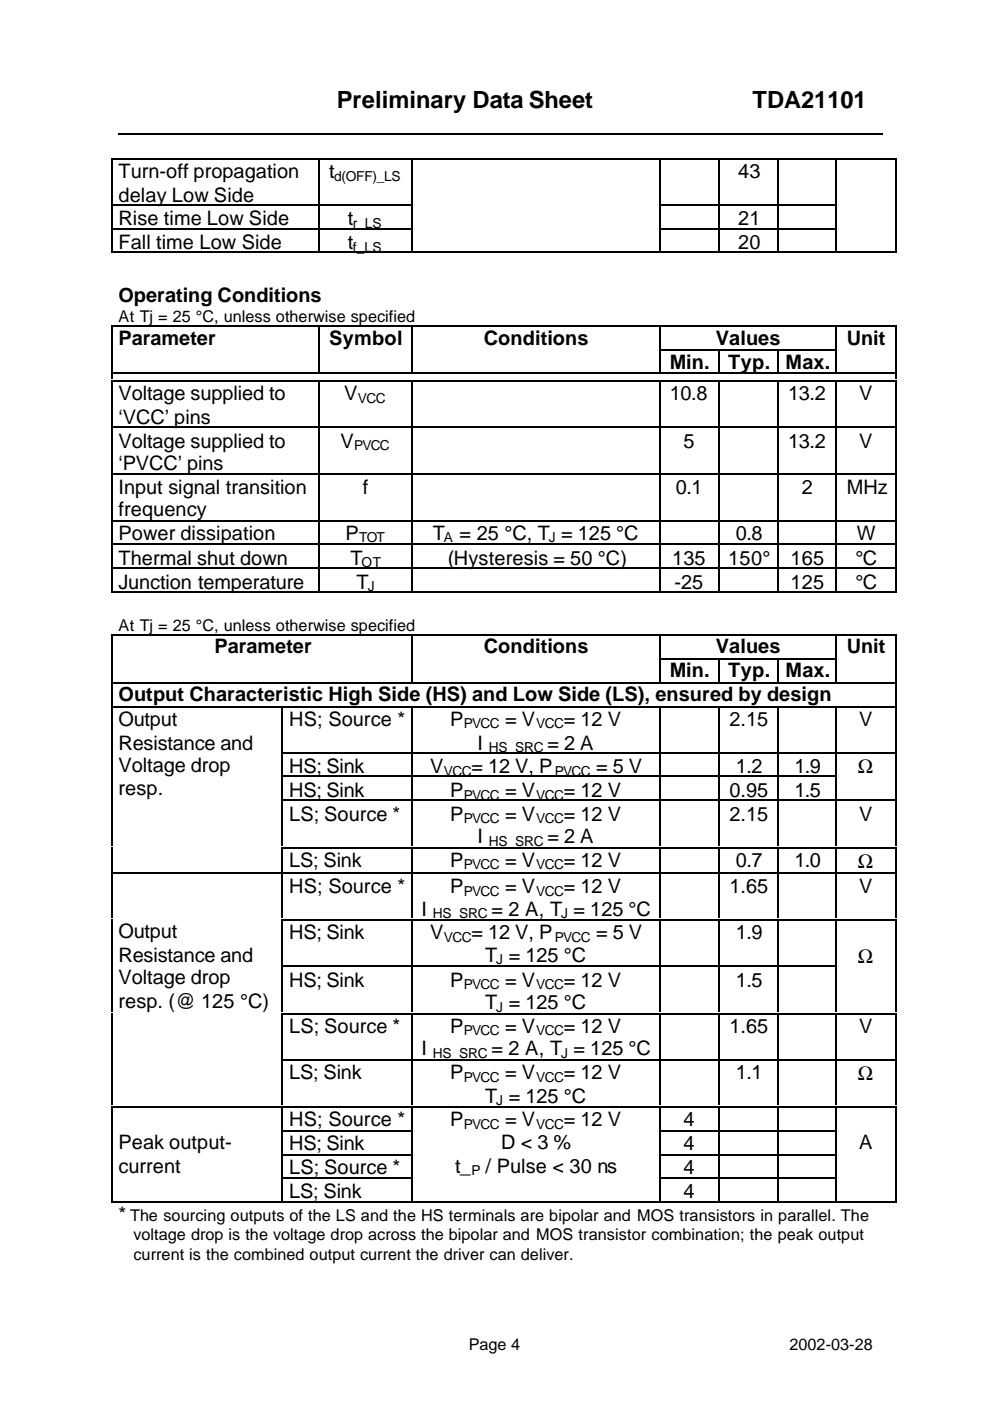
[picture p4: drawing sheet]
<svg xmlns="http://www.w3.org/2000/svg" width="210mm" height="297mm" viewBox="0 0 210 297" stroke-linecap="round" stroke-linejoin="round" font-family="sans-serif">
<defs><g id="words">
<g font-size="5">
<text x="71.4" y="22.9">Preliminary Data Sheet</text>
<text x="159.7" y="22.9">TDA21101</text>
</g>
<g font-size="4.2">
<text x="25.1" y="37.7">Turn-off propagation</text>
<text x="69.8" y="37.7">t</text>
<text x="156.6" y="37.7">43</text>
<text x="25.1" y="42.8">delay Low Side</text>
<text x="25.1" y="47.8">Rise time Low Side</text>
<text x="73.8" y="47.8">t</text>
<text x="156.6" y="47.8">21</text>
<text x="25.1" y="52.8">Fall time Low Side</text>
<text x="73.8" y="52.8">t</text>
<text x="156.6" y="52.8">20</text>
<text x="25.1" y="63.9">Operating Conditions</text>
<text x="25.1" y="73.2">Parameter</text>
<text x="69.8" y="73.2">Symbol</text>
<text x="102.7" y="73.2">Conditions</text>
<text x="151.9" y="73.2">Values</text>
<text x="179.7" y="73.2">Unit</text>
<text x="142.1" y="78.2">Min.</text>
<text x="154.5" y="78.2">Typ.</text>
<text x="166.7" y="78.2">Max.</text>
<text x="25.1" y="84.8">Voltage supplied to</text>
<text x="25.1" y="89.9">‘VCC’ pins</text>
<text x="73" y="84.8">V</text>
<text x="142.1" y="84.8">10.8</text>
<text x="167.2" y="84.8">13.2</text>
<text x="182.3" y="84.8">V</text>
<text x="25.1" y="94.9">Voltage supplied to</text>
<text x="72.2" y="94.9">V</text>
<text x="145" y="94.9">5</text>
<text x="167.2" y="94.9">13.2</text>
<text x="182.3" y="94.9">V</text>
<text x="25.1" y="99.7">‘PVCC’ pins</text>
<text x="25.1" y="104.7">Input signal transition</text>
<text x="77" y="104.7">f</text>
<text x="143.4" y="104.7">0.1</text>
<text x="170.1" y="104.7">2</text>
<text x="179.7" y="104.7">MHz</text>
<text x="25.1" y="109.4">frequency</text>
<text x="25.1" y="114.5">Power dissipation</text>
<text x="25.1" y="119.8">Thermal shut down</text>
<text x="73.3" y="114.5">P</text>
<text x="74.3" y="119.8">T</text>
<text x="91.8" y="114.5">T</text>
<text x="95" y="119.8">(Hysteresis = 50 °C)</text>
<text x="97.5" y="114.5">= 25 °C, T = 125 °C</text>
<text x="142.6" y="119.8">135</text>
<text x="154.5" y="119.8">150°</text>
<text x="156.1" y="114.5">0.8</text>
<text x="167.7" y="119.8">165</text>
<text x="181.5" y="119.8">°C</text>
<text x="181.8" y="114.5">W</text>
<text x="25.1" y="124.8">Junction temperature</text>
<text x="75.7" y="124.8">T</text>
<text x="143.1" y="124.8">-25</text>
<text x="167.7" y="124.8">125</text>
<text x="181.5" y="124.8">°C</text>
<text x="45.5" y="138.6">Parameter</text>
<text x="102.7" y="138.6">Conditions</text>
<text x="142.1" y="143.6">Min.</text>
<text x="151.9" y="138.6">Values</text>
<text x="154.5" y="143.6">Typ.</text>
<text x="166.7" y="143.6">Max.</text>
<text x="179.7" y="138.6">Unit</text>
<text x="25.1" y="148.6">Output Characteristic High Side (HS) and Low Side (LS), ensured by design</text>
<text x="25.1" y="153.9">Output</text>
<text x="61.4" y="153.9">HS; Source *</text>
<text x="95.5" y="153.9">P</text>
<text x="107.2" y="153.9">= V</text>
<text x="119.6" y="153.9">= 12 V</text>
<text x="154.8" y="153.9">2.15</text>
<text x="182.3" y="153.9">V</text>
<text x="25.1" y="158.9">Resistance and</text>
<text x="101.3" y="158.9">I</text>
<text x="116.2" y="158.9">= 2 A</text>
<text x="25.1" y="163.7">Voltage drop</text>
<text x="61.4" y="164">HS; Sink</text>
<text x="91.3" y="164">V</text>
<text x="100" y="164">= 12 V, P</text>
<text x="126.5" y="164">= 5 V</text>
<text x="156.1" y="164">1.2</text>
<text x="168.5" y="164">1.9</text>
<text x="182" y="164">Ω</text>
<text x="25.1" y="168.5">resp.</text>
<text x="61.4" y="169">HS; Sink</text>
<text x="95.5" y="169">P</text>
<text x="107.2" y="169">= V</text>
<text x="119.6" y="169">= 12 V</text>
<text x="154.8" y="169">0.95</text>
<text x="168.5" y="169">1.5</text>
<text x="61.4" y="174">LS; Source *</text>
<text x="95.5" y="174">P</text>
<text x="101.3" y="178.8">I</text>
<text x="107.2" y="174">= V</text>
<text x="116.2" y="178.8">= 2 A</text>
<text x="119.6" y="174">= 12 V</text>
<text x="154.8" y="174">2.15</text>
<text x="182.3" y="174">V</text>
<text x="61.4" y="183.8">LS; Sink</text>
<text x="95.5" y="183.8">P</text>
<text x="107.2" y="183.8">= V</text>
<text x="119.6" y="183.8">= 12 V</text>
<text x="156.1" y="183.8">0.7</text>
<text x="168.5" y="183.8">1.0</text>
<text x="182" y="184.1">Ω</text>
<text x="61.4" y="189.4">HS; Source *</text>
<text x="95.5" y="189.4">P</text>
<text x="107.2" y="189.4">= V</text>
<text x="119.6" y="189.4">= 12 V</text>
<text x="154.8" y="189.4">1.65</text>
<text x="182.3" y="189.4">V</text>
<text x="89.4" y="194.1">I</text>
<text x="104.2" y="194.1">= 2 A, T = 125 °C</text>
<text x="25.1" y="198.9">Output</text>
<text x="25.1" y="203.9">Resistance and</text>
<text x="61.4" y="199.1">HS; Sink</text>
<text x="91.3" y="199.1">V</text>
<text x="100" y="199.1">= 12 V, P</text>
<text x="102.9" y="203.9">T = 125 °C</text>
<text x="126.5" y="199.1">= 5 V</text>
<text x="156.1" y="199.1">1.9</text>
<text x="25.1" y="208.7">Voltage drop</text>
<text x="61.4" y="209.2">HS; Sink</text>
<text x="95.5" y="209.2">P</text>
<text x="107.2" y="209.2">= V</text>
<text x="119.6" y="209.2">= 12 V</text>
<text x="156.1" y="209.2">1.5</text>
<text x="182" y="204.2">Ω</text>
<text x="25.1" y="213.7">resp. (@ 125 °C)</text>
<text x="102.9" y="214">T = 125 °C</text>
<text x="61.4" y="219">LS; Source *</text>
<text x="95.5" y="219">P</text>
<text x="107.2" y="219">= V</text>
<text x="119.6" y="219">= 12 V</text>
<text x="154.8" y="219">1.65</text>
<text x="182.3" y="219">V</text>
<text x="89.4" y="223.7">I</text>
<text x="104.2" y="223.7">= 2 A, T = 125 °C</text>
<text x="61.4" y="228.8">LS; Sink</text>
<text x="95.5" y="228.8">P</text>
<text x="102.9" y="233.8">T = 125 °C</text>
<text x="107.2" y="228.8">= V</text>
<text x="119.6" y="228.8">= 12 V</text>
<text x="156.1" y="228.8">1.1</text>
<text x="182" y="229">Ω</text>
<text x="61.4" y="238.8">HS; Source *</text>
<text x="95.5" y="238.8">P</text>
<text x="107.2" y="238.8">= V</text>
<text x="119.6" y="238.8">= 12 V</text>
<text x="145" y="238.8">4</text>
<text x="25.1" y="243.6">Peak output-</text>
<text x="61.4" y="243.9">HS; Sink</text>
<text x="106.4" y="243.6">D &lt; 3 %</text>
<text x="145" y="243.9">4</text>
<text x="182.3" y="243.6">A</text>
<text x="25.1" y="248.6">current</text>
<text x="61.4" y="248.9">LS; Source *</text>
<text x="96.6" y="248.6">t_</text>
<text x="103" y="248.6">/ Pulse &lt; 30 ns</text>
<text x="145" y="248.9">4</text>
<text x="61.4" y="253.9">LS; Sink</text>
<text x="145" y="253.9">4</text>
<text x="25.1" y="258.9">*</text>
</g>
<g font-size="3.4">
<text x="25.1" y="68.2">At Tj = 25 °C, unless otherwise specified</text>
<text x="25.1" y="133.8">At Tj = 25 °C, unless otherwise specified</text>
<text x="27.6" y="258.9">The sourcing outputs of the LS and the HS terminals are bipolar and MOS transistors in parallel. The</text>
<text x="28.3" y="262.9">voltage drop is the voltage drop across the bipolar and MOS transistor combination; the peak output</text>
<text x="28.3" y="267.1">current is the combined output current the driver can deliver.</text>
<text x="99.5" y="286.2">Page 4</text>
<text x="167.5" y="286.2">2002-03-28</text>
</g>
<g font-size="2.9">
<text x="70.9" y="38.3">d(OFF)_LS</text>
<text x="74.9" y="48.3">r_LS</text>
<text x="74.9" y="53.4">f_LS</text>
<text x="75.9" y="85.4">VCC</text>
<text x="75.1" y="95.4">PVCC</text>
<text x="76.2" y="115">TOT</text>
<text x="94.2" y="115">A</text>
<text x="116.4" y="115">J</text>
<text x="76.7" y="120.3">OT</text>
<text x="78.1" y="125.3">J</text>
<text x="98.4" y="154.4">PVCC</text>
<text x="113.8" y="154.4">VCC</text>
<text x="102.1" y="159.5">_HS_SRC</text>
<text x="94.2" y="164.5">VCC</text>
<text x="117.7" y="164.5">PVCC</text>
<text x="98.4" y="169.5">PVCC</text>
<text x="113.8" y="169.5">VCC</text>
<text x="98.4" y="174.5">PVCC</text>
<text x="102.1" y="179.3">_HS_SRC</text>
<text x="113.8" y="174.5">VCC</text>
<text x="98.4" y="184.3">PVCC</text>
<text x="113.8" y="184.3">VCC</text>
<text x="98.4" y="189.9">PVCC</text>
<text x="113.8" y="189.9">VCC</text>
<text x="90.2" y="194.6">_HS_SRC</text>
<text x="119.1" y="194.6">J</text>
<text x="94.2" y="199.7">VCC</text>
<text x="117.7" y="199.7">PVCC</text>
<text x="98.4" y="209.7">PVCC</text>
<text x="105.3" y="204.4">J</text>
<text x="113.8" y="209.7">VCC</text>
<text x="105.3" y="214.5">J</text>
<text x="98.4" y="219.5">PVCC</text>
<text x="113.8" y="219.5">VCC</text>
<text x="90.2" y="224.3">_HS_SRC</text>
<text x="119.1" y="224.3">J</text>
<text x="98.4" y="229.3">PVCC</text>
<text x="113.8" y="229.3">VCC</text>
<text x="98.4" y="239.4">PVCC</text>
<text x="105.3" y="234.3">J</text>
<text x="113.8" y="239.4">VCC</text>
<text x="100" y="249.1">P</text>
</g>
</g></defs>
<g fill="none" stroke="#000" stroke-width=".26">
<path d="M23.7 33.8v9.5M23.8 33.6h43.7M25.1 28.4h162.2M67.6 33.8v9.5M67.7 33.6h19.6M87.4 33.8v9.5M87.6 33.6h52.4M140.1 33.8v9.5M140.2 33.6h12.2M152.5 33.8v9.5M152.7 33.6h12.1M165 33.8v9.5"/>
<path d="M165.1 33.6h12.2M177.4 33.8v9.5M177.5 33.6h12.5M190.1 33.8v9.5M23.7 43.6v4.7M23.7 48.6v4.8M23.8 43.4h43.7M23.8 48.5h43.7M23.8 53.5h43.7M67.6 43.6v4.7M67.6 48.6v4.8M67.7 43.4h19.6"/>
<path d="M67.7 48.5h19.6M67.7 53.5h19.6M87.4 43.6v4.7M87.4 48.6v4.8M87.6 53.5h52.4M140.1 43.6v4.7M140.1 48.6v4.8M140.2 43.4h12.2M140.2 48.5h12.2M140.2 53.5h12.2M152.5 43.6v4.7M152.5 48.6v4.8"/>
<path d="M152.7 43.4h12.1M152.7 48.5h12.1M152.7 53.5h12.1M165 43.6v4.7M165 48.6v4.8M165.1 43.4h12.2M165.1 48.5h12.2M165.1 53.5h12.2M177.4 43.6v4.7M177.4 48.6v4.8M177.5 53.5h12.5M190.1 43.6v4.7"/>
<path d="M190.1 48.6v4.8M23.7 69.2v4.8M23.7 74.3v4.7M23.8 69.1h43.7M23.8 79.2h43.7M67.6 69.2v4.8M67.6 74.3v4.7M67.7 69.1h19.6M67.7 79.2h19.6M87.4 69.2v4.8M87.4 74.3v4.7M87.6 69.1h52.4"/>
<path d="M87.6 79.2h52.4M140.1 69.2v4.8M140.1 74.3v4.7M140.2 69.1h37.1M140.2 74.1h12.2M140.2 79.2h12.2M152.5 74.3v4.7M152.7 74.1h12.1M152.7 79.2h12.1M165 74.3v4.7M165.1 74.1h12.2M165.1 79.2h12.2"/>
<path d="M177.4 69.2v4.8M177.4 74.3v4.7M177.5 69.1h12.5M177.5 79.2h12.5M190.1 69.2v4.8M190.1 74.3v4.7M23.7 80.9v9.5M23.7 90.7v9.5M23.8 80.7h43.7M23.8 90.5h43.7M67.6 80.9v9.5M67.6 90.7v9.5"/>
<path d="M67.7 80.7h19.6M67.7 90.5h19.6M87.4 80.9v9.5M87.4 90.7v9.5M87.6 80.7h52.4M87.6 90.5h52.4M140.1 80.9v9.5M140.1 90.7v9.5M140.2 80.7h12.2M140.2 90.5h12.2M152.5 80.9v9.5M152.5 90.7v9.5"/>
<path d="M152.7 80.7h12.1M152.7 90.5h12.1M165 80.9v9.5M165 90.7v9.5M165.1 80.7h12.2M165.1 90.5h12.2M177.4 80.9v9.5M177.4 90.7v9.5M177.5 80.7h12.5M177.5 90.5h12.5M190.1 80.9v9.5M190.1 90.7v9.5"/>
<path d="M23.7 100.7v9.5M23.7 110.5v4.8M23.7 115.5v4.8M23.8 100.6h43.7M23.8 110.4h43.7M23.8 115.4h43.7M67.6 100.7v9.5M67.6 110.5v4.8M67.6 115.5v4.8M67.7 100.6h19.6M67.7 110.4h19.6M67.7 115.4h19.6"/>
<path d="M87.4 100.7v9.5M87.4 110.5v4.8M87.4 115.5v4.8M87.6 100.6h52.4M87.6 110.4h52.4M87.6 115.4h52.4M140.1 100.7v9.5M140.1 110.5v4.8M140.1 115.5v4.8M140.2 100.6h12.2M140.2 110.4h12.2M140.2 115.4h12.2"/>
<path d="M152.5 100.7v9.5M152.5 110.5v4.8M152.5 115.5v4.8M152.7 100.6h12.1M152.7 110.4h12.1M152.7 115.4h12.1M165 100.7v9.5M165 110.5v4.8M165 115.5v4.8M165.1 100.6h12.2M165.1 110.4h12.2M165.1 115.4h12.2"/>
<path d="M177.4 100.7v9.5M177.4 110.5v4.8M177.4 115.5v4.8M177.5 100.6h12.5M177.5 110.4h12.5M177.5 115.4h12.5M190.1 100.7v9.5M190.1 110.5v4.8M190.1 115.5v4.8M23.7 120.6v4.7M23.7 134.8v4.8M23.7 139.9v4.7"/>
<path d="M23.8 120.4h43.7M23.8 125.5h43.7M23.8 134.7h63.5M67.6 120.6v4.7M67.7 120.4h19.6M67.7 125.5h19.6M87.4 120.6v4.7M87.4 134.8v4.8M87.4 139.9v4.7M87.6 120.4h52.4M87.6 125.5h52.4M87.6 134.7h52.4"/>
<path d="M140.1 120.6v4.7M140.1 134.8v4.8M140.1 139.9v4.7M140.2 120.4h12.2M140.2 125.5h12.2M140.2 134.7h37.1M140.2 139.7h12.2M152.5 120.6v4.7M152.5 139.9v4.7M152.7 120.4h12.1M152.7 125.5h12.1M152.7 139.7h12.1"/>
<path d="M165 120.6v4.7M165 139.9v4.7M165.1 120.4h12.2M165.1 125.5h12.2M165.1 139.7h12.2M177.4 120.6v4.7M177.4 134.8v4.8M177.4 139.9v4.7M177.5 120.4h12.5M177.5 125.5h12.5M177.5 134.7h12.5M190.1 120.6v4.7"/>
<path d="M190.1 134.8v4.8M190.1 139.9v4.7M23.7 144.9v4.8M23.7 149.9v9.6M23.7 159.7v4.8M23.8 144.8h63.5M23.8 149.8h36M59.9 149.9v9.6M59.9 159.7v4.8M60.1 149.8h27.2M60.1 159.6h27.2M87.4 149.9v9.6"/>
<path d="M87.4 159.7v4.8M87.6 144.8h52.4M87.6 149.8h52.4M87.6 159.6h52.4M140.1 149.9v9.6M140.1 159.7v4.8M140.2 144.8h12.2M140.2 149.8h12.2M140.2 159.6h12.2M152.5 149.9v9.6M152.5 159.7v4.8M152.7 144.8h12.1"/>
<path d="M152.7 149.8h12.1M152.7 159.6h12.1M165 149.9v9.6M165 159.7v4.8M165.1 144.8h12.2M165.1 149.8h12.2M165.1 159.6h12.2M177.4 149.9v9.6M177.4 159.7v4.8M177.5 144.8h12.5M177.5 149.8h12.5M177.5 159.6h12.5"/>
<path d="M190.1 144.9v4.8M190.1 149.9v9.6M190.1 159.7v4.8M23.7 164.7v4.8M23.7 169.8v9.5M23.7 179.8v5.1M59.9 164.7v4.8M59.9 169.8v9.5M59.9 179.8v5.1M60.1 164.6h27.2M60.1 169.6h27.2M60.1 179.7h27.2"/>
<path d="M87.4 164.7v4.8M87.4 169.8v9.5M87.4 179.8v5.1M87.6 164.6h52.4M87.6 169.6h52.4M87.6 179.7h52.4M140.1 164.7v4.8M140.1 169.8v9.5M140.1 179.8v5.1M140.2 164.6h12.2M140.2 169.6h12.2M140.2 179.7h12.2"/>
<path d="M152.5 164.7v4.8M152.5 169.8v9.5M152.5 179.8v5.1M152.7 164.6h12.1M152.7 169.6h12.1M152.7 179.7h12.1M165 164.7v4.8M165 169.8v9.5M165 179.8v5.1M165.1 164.6h12.2M165.1 169.6h12.2M165.1 179.7h12.2"/>
<path d="M177.4 164.7v4.8M177.4 169.8v9.5M177.4 179.8v5.1M177.5 169.6h12.5M177.5 179.7h12.5M190.1 164.7v4.8M190.1 169.8v9.5M190.1 179.8v5.1M23.7 185.1v9.5M23.7 195.2v9.5M23.8 185h36M59.9 185.1v9.5"/>
<path d="M59.9 195.2v9.5M60.1 185h27.2M60.1 195h27.2M87.4 185.1v9.5M87.4 195.2v9.5M87.6 185h52.4M87.6 195h52.4M140.1 185.1v9.5M140.1 195.2v9.5M140.2 185h12.2M140.2 195h12.2M152.5 185.1v9.5"/>
<path d="M152.5 195.2v9.5M152.7 185h12.1M152.7 195h12.1M165 185.1v9.5M165 195.2v9.5M165.1 185h12.2M165.1 195h12.2M177.4 185.1v9.5M177.4 195.2v9.5M177.5 185h12.5M177.5 195h12.5M190.1 185.1v9.5"/>
<path d="M190.1 195.2v9.5M23.7 205v9.5M23.7 215v9.5M59.9 205v9.5M59.9 215v9.5M60.1 204.8h27.2M60.1 214.9h27.2M87.4 205v9.5M87.4 215v9.5M87.6 204.8h52.4M87.6 214.9h52.4M140.1 205v9.5"/>
<path d="M140.1 215v9.5M140.2 204.8h12.2M140.2 214.9h12.2M152.5 205v9.5M152.5 215v9.5M152.7 204.8h12.1M152.7 214.9h12.1M165 205v9.5M165 215v9.5M165.1 204.8h12.2M165.1 214.9h12.2M177.4 205v9.5"/>
<path d="M177.4 215v9.5M177.5 214.9h12.5M190.1 205v9.5M190.1 215v9.5M23.7 224.8v9.5M23.7 234.9v4.7M23.7 239.9v4.8M23.8 234.7h36M59.9 224.8v9.5M59.9 234.9v4.7M59.9 239.9v4.8M60.1 224.7h27.2"/>
<path d="M60.1 234.7h27.2M60.1 239.8h27.2M87.4 224.8v9.5M87.4 234.9v4.7M87.4 239.9v4.8M87.6 224.7h52.4M87.6 234.7h52.4M140.1 224.8v9.5M140.1 234.9v4.7M140.1 239.9v4.8M140.2 224.7h12.2M140.2 234.7h12.2"/>
<path d="M140.2 239.8h12.2M152.5 224.8v9.5M152.5 234.9v4.7M152.5 239.9v4.8M152.7 224.7h12.1M152.7 234.7h12.1M152.7 239.8h12.1M165 224.8v9.5M165 234.9v4.7M165 239.9v4.8M165.1 224.7h12.2M165.1 234.7h12.2"/>
<path d="M165.1 239.8h12.2M177.4 224.8v9.5M177.4 234.9v4.7M177.4 239.9v4.8M177.5 224.7h12.5M177.5 234.7h12.5M190.1 224.8v9.5M190.1 234.9v4.7M190.1 239.9v4.8M23.7 244.9v4.8M23.7 249.9v4.8M23.8 254.8h36"/>
<path d="M59.9 244.9v4.8M59.9 249.9v4.8M60.1 244.8h27.2M60.1 249.8h27.2M60.1 254.8h27.2M87.4 244.9v4.8M87.4 249.9v4.8M87.6 254.8h52.4M140.1 244.9v4.8M140.1 249.9v4.8M140.2 244.8h12.2M140.2 249.8h12.2"/>
<path d="M140.2 254.8h12.2M152.5 244.9v4.8M152.5 249.9v4.8M152.7 244.8h12.1M152.7 249.8h12.1M152.7 254.8h12.1M165 244.9v4.8M165 249.9v4.8M165.1 244.8h12.2M165.1 249.8h12.2M165.1 254.8h12.2M177.4 244.9v4.8"/>
<path d="M177.4 249.9v4.8M177.5 254.8h12.5M190.1 244.9v4.8M190.1 249.9v4.8"/>
</g>
<g fill="#000">
<path d="M23.5 33.5h.3v.3h-.3zM67.5 33.5h.2v.3h-.2zM87.3 33.5h.3v.3h-.3zM140 33.5h.2v.3h-.2zM152.4 33.5h.3v.3h-.3zM164.8 33.5h.3v.3h-.3zM177.3 33.5h.2v.3h-.2zM190 33.5h.2v.3h-.2zM23.5 43.3h.3v.3h-.3zM23.5 48.3h.3v.3h-.3zM23.5 53.4h.3v.2h-.3zM67.5 43.3h.2v.3h-.2z"/>
<path d="M67.5 48.3h.2v.3h-.2zM67.5 53.4h.2v.2h-.2zM87.3 43.3h.3v.3h-.3zM87.3 48.3h.3v.3h-.3zM87.3 53.4h.3v.2h-.3zM140 43.3h.2v.3h-.2zM140 48.3h.2v.3h-.2zM140 53.4h.2v.2h-.2zM152.4 43.3h.3v.3h-.3zM152.4 48.3h.3v.3h-.3zM152.4 53.4h.3v.2h-.3zM164.8 43.3h.3v.3h-.3z"/>
<path d="M164.8 48.3h.3v.3h-.3zM164.8 53.4h.3v.2h-.3zM177.3 43.3h.2v.3h-.2zM177.3 48.3h.2v.3h-.2zM177.3 53.4h.2v.2h-.2zM190 43.3h.2v.3h-.2zM190 48.3h.2v.3h-.2zM190 53.4h.2v.2h-.2zM23.5 69h.3v.2h-.3zM23.5 74h.3v.3h-.3zM23.5 79h.3v.3h-.3zM67.5 69h.2v.2h-.2z"/>
<path d="M67.5 74h.2v.3h-.2zM67.5 79h.2v.3h-.2zM87.3 69h.3v.2h-.3zM87.3 74h.3v.3h-.3zM87.3 79h.3v.3h-.3zM140 69h.2v.2h-.2zM140 74h.2v.3h-.2zM140 79h.2v.3h-.2zM152.4 74h.3v.3h-.3zM152.4 79h.3v.3h-.3zM164.8 74h.3v.3h-.3zM164.8 79h.3v.3h-.3z"/>
<path d="M177.3 69h.2v.2h-.2zM177.3 74h.2v.3h-.2zM177.3 79h.2v.3h-.2zM190 69h.2v.2h-.2zM190 74h.2v.3h-.2zM190 79h.2v.3h-.2zM23.5 79.3h.3v1h-.3zM23.5 80.6h.3v.3h-.3zM23.5 90.4h.3v.3h-.3zM67.5 80.6h.2v.3h-.2zM67.5 90.4h.2v.3h-.2zM87.3 80.6h.3v.3h-.3z"/>
<path d="M87.3 90.4h.3v.3h-.3zM140 80.6h.2v.3h-.2zM140 90.4h.2v.3h-.2zM152.4 80.6h.3v.3h-.3zM152.4 90.4h.3v.3h-.3zM164.8 80.6h.3v.3h-.3zM164.8 90.4h.3v.3h-.3zM177.3 80.6h.2v.3h-.2zM177.3 90.4h.2v.3h-.2zM190 79.3h.2v1h-.2zM190 80.6h.2v.3h-.2zM190 90.4h.2v.3h-.2z"/>
<path d="M23.5 100.5h.3v.2h-.3zM23.5 110.2h.3v.3h-.3zM23.5 115.3h.3v.2h-.3zM67.5 100.5h.2v.2h-.2zM67.5 110.2h.2v.3h-.2zM67.5 115.3h.2v.2h-.2zM87.3 100.5h.3v.2h-.3zM87.3 110.2h.3v.3h-.3zM87.3 115.3h.3v.2h-.3zM140 100.5h.2v.2h-.2zM140 110.2h.2v.3h-.2zM140 115.3h.2v.2h-.2z"/>
<path d="M152.4 100.5h.3v.2h-.3zM152.4 110.2h.3v.3h-.3zM152.4 115.3h.3v.2h-.3zM164.8 100.5h.3v.2h-.3zM164.8 110.2h.3v.3h-.3zM164.8 115.3h.3v.2h-.3zM177.3 100.5h.2v.2h-.2zM177.3 110.2h.2v.3h-.2zM177.3 115.3h.2v.2h-.2zM190 100.5h.2v.2h-.2zM190 110.2h.2v.3h-.2zM190 115.3h.2v.2h-.2z"/>
<path d="M23.5 120.3h.3v.3h-.3zM23.5 125.3h.3v.3h-.3zM23.5 134.6h.3v.2h-.3zM23.5 139.6h.3v.3h-.3zM67.5 120.3h.2v.3h-.2zM67.5 125.3h.2v.3h-.2zM87.3 120.3h.3v.3h-.3zM87.3 125.3h.3v.3h-.3zM87.3 134.6h.3v.2h-.3zM87.3 139.6h.3v.3h-.3zM140 120.3h.2v.3h-.2zM140 125.3h.2v.3h-.2z"/>
<path d="M140 134.6h.2v.2h-.2zM140 139.6h.2v.3h-.2zM152.4 120.3h.3v.3h-.3zM152.4 125.3h.3v.3h-.3zM152.4 139.6h.3v.3h-.3zM164.8 120.3h.3v.3h-.3zM164.8 125.3h.3v.3h-.3zM164.8 139.6h.3v.3h-.3zM177.3 120.3h.2v.3h-.2zM177.3 125.3h.2v.3h-.2zM177.3 134.6h.2v.2h-.2zM177.3 139.6h.2v.3h-.2z"/>
<path d="M190 120.3h.2v.3h-.2zM190 125.3h.2v.3h-.2zM190 134.6h.2v.2h-.2zM190 139.6h.2v.3h-.2zM23.5 144.6h.3v.3h-.3zM23.5 149.7h.3v.2h-.3zM23.5 159.5h.3v.2h-.3zM59.8 149.7h.3v.2h-.3zM59.8 159.5h.3v.2h-.3zM87.3 144.6h.3v.3h-.3zM87.3 149.7h.3v.2h-.3zM87.3 159.5h.3v.2h-.3z"/>
<path d="M140 144.6h.2v.3h-.2zM140 149.7h.2v.2h-.2zM140 159.5h.2v.2h-.2zM152.4 144.6h.3v.3h-.3zM152.4 149.7h.3v.2h-.3zM152.4 159.5h.3v.2h-.3zM164.8 144.6h.3v.3h-.3zM164.8 149.7h.3v.2h-.3zM164.8 159.5h.3v.2h-.3zM177.3 144.6h.2v.3h-.2zM177.3 149.7h.2v.2h-.2zM177.3 159.5h.2v.2h-.2z"/>
<path d="M190 144.6h.2v.3h-.2zM190 149.7h.2v.2h-.2zM190 159.5h.2v.2h-.2zM23.5 164.5h.3v.2h-.3zM23.5 169.5h.3v.3h-.3zM23.5 179.6h.3v.2h-.3zM59.8 164.5h.3v.2h-.3zM59.8 169.5h.3v.3h-.3zM59.8 179.6h.3v.2h-.3zM87.3 164.5h.3v.2h-.3zM87.3 169.5h.3v.3h-.3zM87.3 179.6h.3v.2h-.3z"/>
<path d="M140 164.5h.2v.2h-.2zM140 169.5h.2v.3h-.2zM140 179.6h.2v.2h-.2zM152.4 164.5h.3v.2h-.3zM152.4 169.5h.3v.3h-.3zM152.4 179.6h.3v.2h-.3zM164.8 164.5h.3v.2h-.3zM164.8 169.5h.3v.3h-.3zM164.8 179.6h.3v.2h-.3zM177.3 164.5h.2v.2h-.2zM177.3 169.5h.2v.3h-.2zM177.3 179.6h.2v.2h-.2z"/>
<path d="M190 164.5h.2v.2h-.2zM190 169.5h.2v.3h-.2zM190 179.6h.2v.2h-.2zM23.5 184.9h.3v.2h-.3zM23.5 194.9h.3v.3h-.3zM59.8 184.9h.3v.2h-.3zM59.8 194.9h.3v.3h-.3zM87.3 184.9h.3v.2h-.3zM87.3 194.9h.3v.3h-.3zM140 184.9h.2v.2h-.2zM140 194.9h.2v.3h-.2zM152.4 184.9h.3v.2h-.3z"/>
<path d="M152.4 194.9h.3v.3h-.3zM164.8 184.9h.3v.2h-.3zM164.8 194.9h.3v.3h-.3zM177.3 184.9h.2v.2h-.2zM177.3 194.9h.2v.3h-.2zM190 184.9h.2v.2h-.2zM190 194.9h.2v.3h-.2zM23.5 204.7h.3v.3h-.3zM23.5 214.8h.3v.2h-.3zM59.8 204.7h.3v.3h-.3zM59.8 214.8h.3v.2h-.3zM87.3 204.7h.3v.3h-.3z"/>
<path d="M87.3 214.8h.3v.2h-.3zM140 204.7h.2v.3h-.2zM140 214.8h.2v.2h-.2zM152.4 204.7h.3v.3h-.3zM152.4 214.8h.3v.2h-.3zM164.8 204.7h.3v.3h-.3zM164.8 214.8h.3v.2h-.3zM177.3 204.7h.2v.3h-.2zM177.3 214.8h.2v.2h-.2zM190 204.7h.2v.3h-.2zM190 214.8h.2v.2h-.2zM23.5 224.5h.3v.3h-.3z"/>
<path d="M23.5 234.6h.3v.3h-.3zM23.5 239.6h.3v.3h-.3zM59.8 224.5h.3v.3h-.3zM59.8 234.6h.3v.3h-.3zM59.8 239.6h.3v.3h-.3zM87.3 224.5h.3v.3h-.3zM87.3 234.6h.3v.3h-.3zM87.3 239.6h.3v.3h-.3zM140 224.5h.2v.3h-.2zM140 234.6h.2v.3h-.2zM140 239.6h.2v.3h-.2zM152.4 224.5h.3v.3h-.3z"/>
<path d="M152.4 234.6h.3v.3h-.3zM152.4 239.6h.3v.3h-.3zM164.8 224.5h.3v.3h-.3zM164.8 234.6h.3v.3h-.3zM164.8 239.6h.3v.3h-.3zM177.3 224.5h.2v.3h-.2zM177.3 234.6h.2v.3h-.2zM177.3 239.6h.2v.3h-.2zM190 224.5h.2v.3h-.2zM190 234.6h.2v.3h-.2zM190 239.6h.2v.3h-.2zM23.5 244.7h.3v.2h-.3z"/>
<path d="M23.5 249.7h.3v.2h-.3zM23.5 254.7h.3v.3h-.3zM59.8 244.7h.3v.2h-.3zM59.8 249.7h.3v.2h-.3zM59.8 254.7h.3v.3h-.3zM87.3 244.7h.3v.2h-.3zM87.3 249.7h.3v.2h-.3zM87.3 254.7h.3v.3h-.3zM140 244.7h.2v.2h-.2zM140 249.7h.2v.2h-.2zM140 254.7h.2v.3h-.2zM152.4 244.7h.3v.2h-.3z"/>
<path d="M152.4 249.7h.3v.2h-.3zM152.4 254.7h.3v.3h-.3zM164.8 244.7h.3v.2h-.3zM164.8 249.7h.3v.2h-.3zM164.8 254.7h.3v.3h-.3zM177.3 244.7h.2v.2h-.2zM177.3 249.7h.2v.2h-.2zM177.3 254.7h.2v.3h-.2zM190 244.7h.2v.2h-.2zM190 249.7h.2v.2h-.2zM190 254.7h.2v.3h-.2z"/>
</g>
<use href="#words"/>
</svg>
